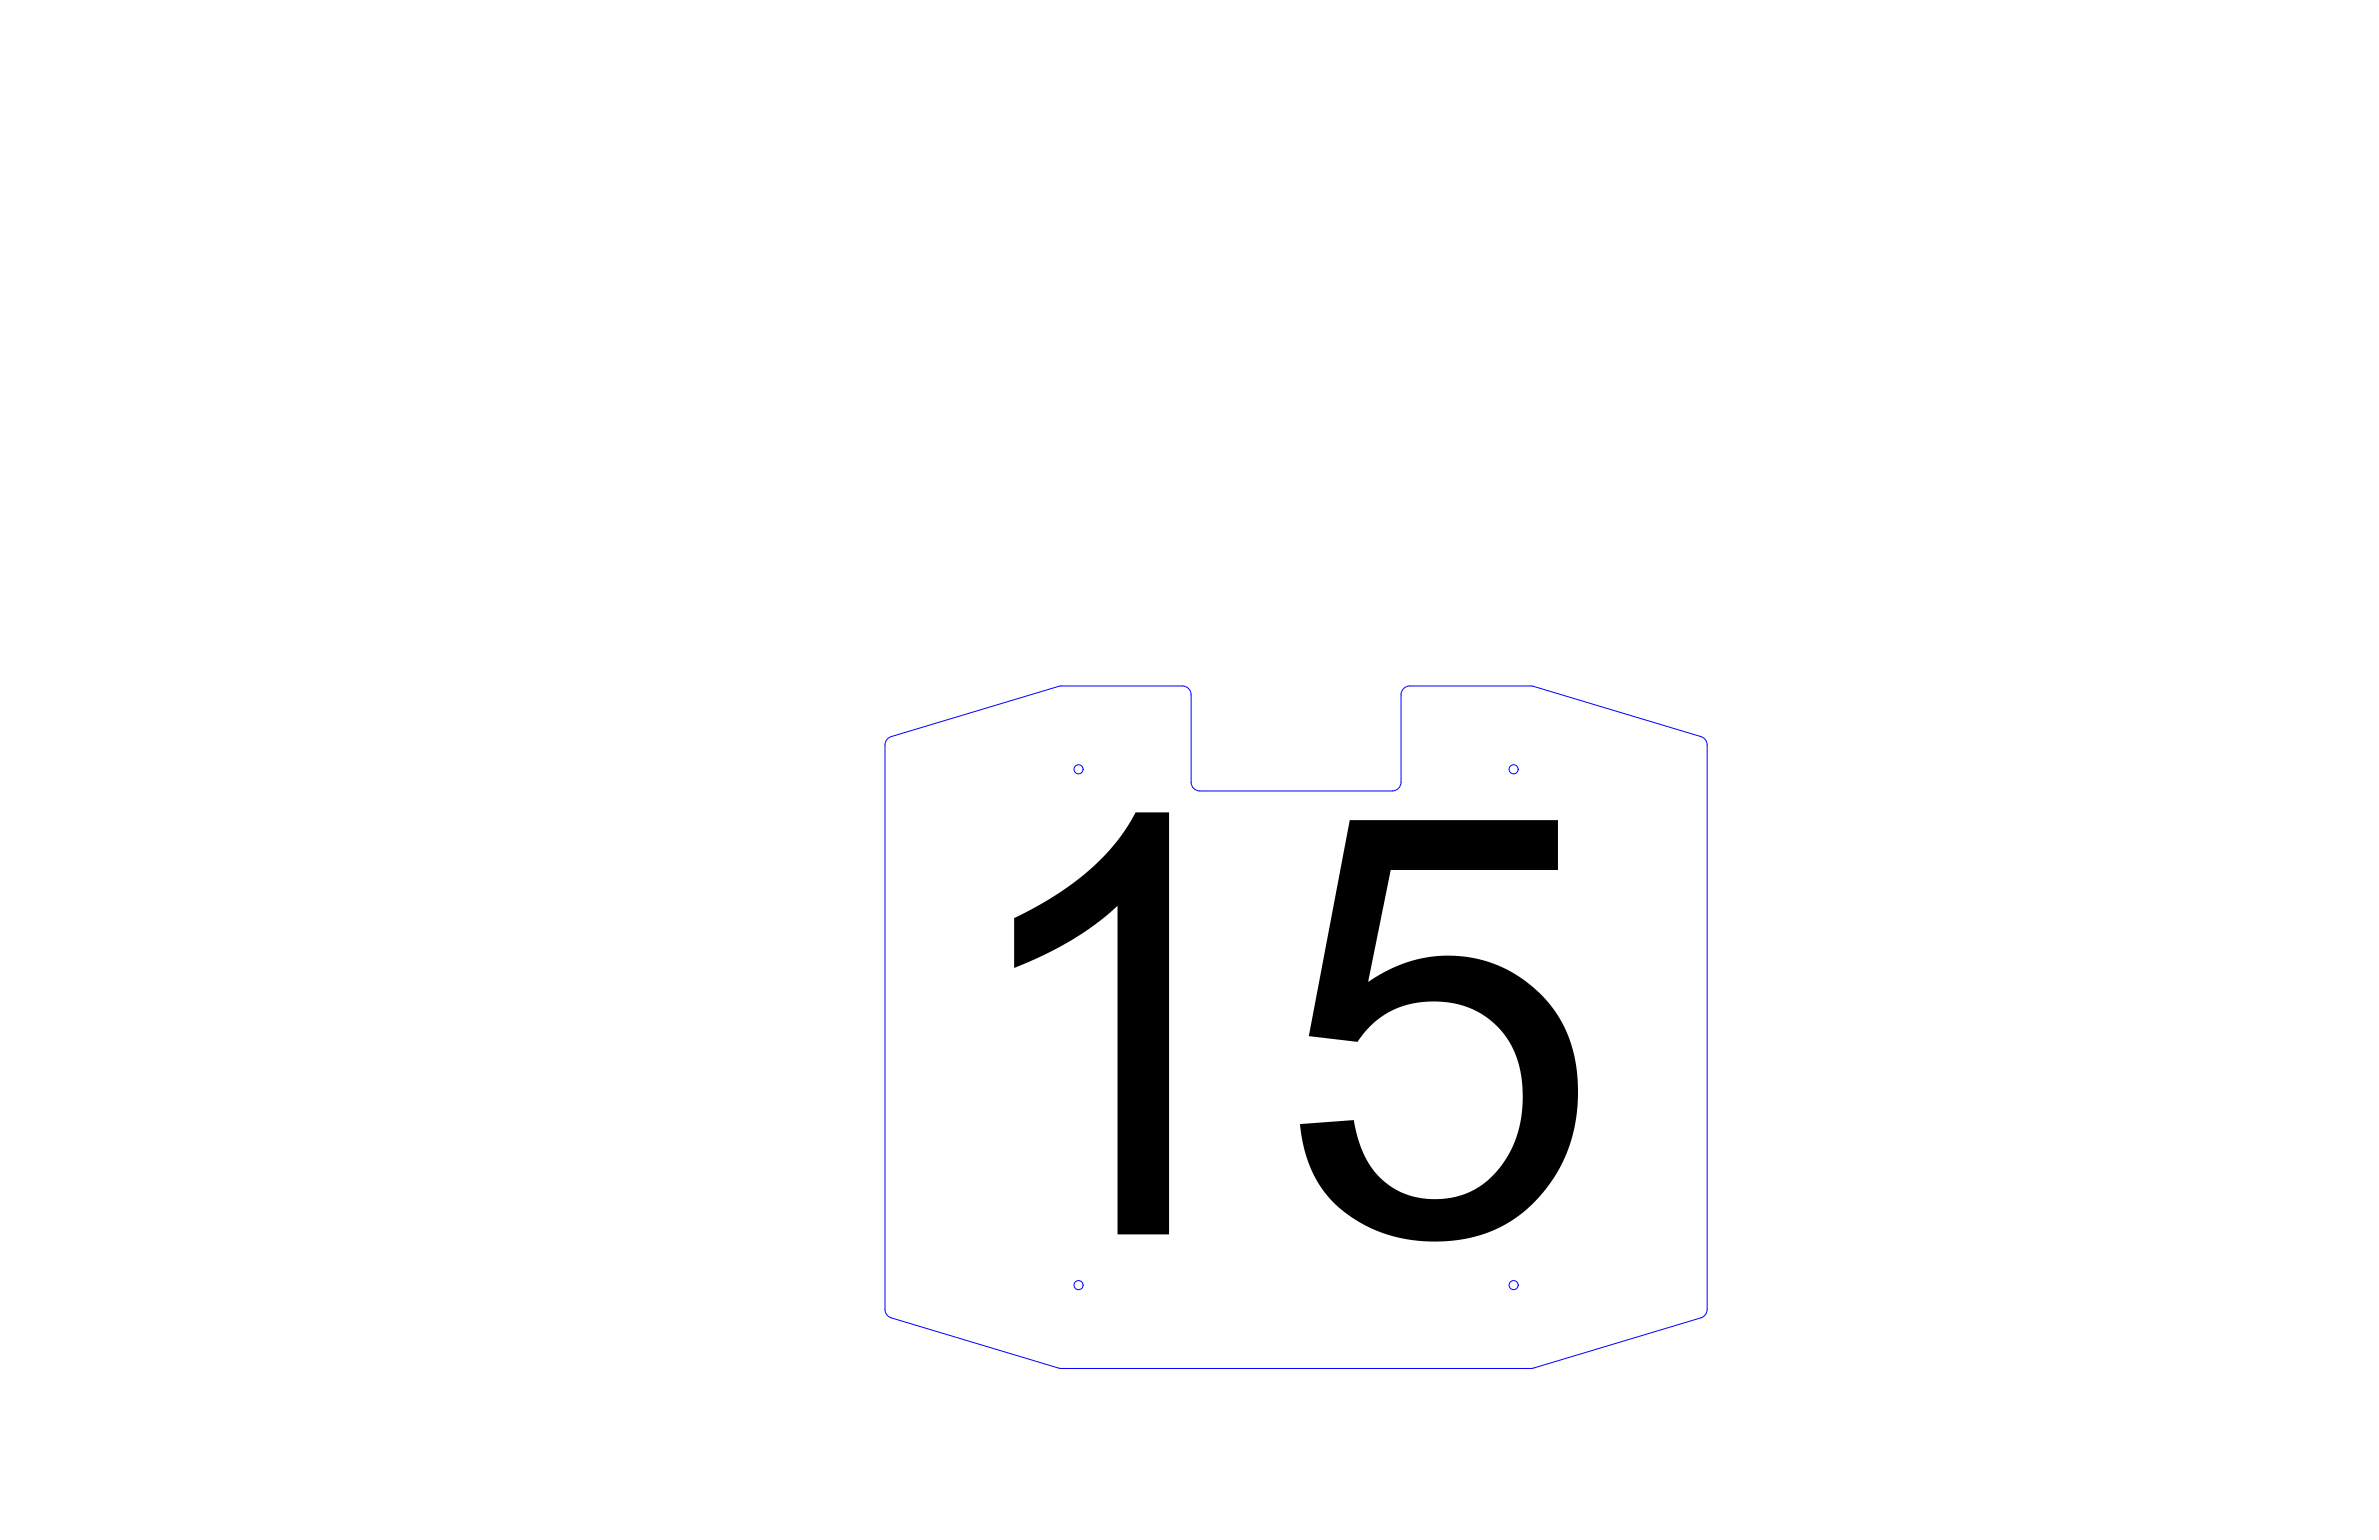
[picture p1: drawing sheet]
<svg xmlns="http://www.w3.org/2000/svg" width="864mm" height="559mm" viewBox="0 0 864 559" stroke-linecap="round" stroke-linejoin="round" font-family="sans-serif">
<!-- layer: 0 -->
<g fill="none" stroke="#00f" stroke-width=".36">
<path d="M429.2 248.9a3.2 3.2 0 0 1 3.2 3.2M429.2 248.9l-44.6 .1-61.1 18.3-1 .5-1 1.4-.2 1.1v204.8l.4 1.7 1.3 1.2 61.9 18.5 170.8 .1 61.7-18.4 1.5-.9 .6-1 .2-1.2v-204.8l-.2-1.1-1-1.4-1.1-.5-61-18.3-44.6-.1a3.2 3.2 0 0 0-3.2 3.2v31.7a3.2 3.2 0 0 1-3.2 3.2h-69.8a3.2 3.2 0 0 1-3.2-3.2v-31.7"/>
<circle cx="391.5" cy="279.1" r="1.65"/>
<circle cx="549.5" cy="279.1" r="1.65"/>
<circle cx="391.5" cy="466.3" r="1.65"/>
<circle cx="549.5" cy="466.3" r="1.65"/>
</g>
<path d="M490 297.6h75.6v18.1h-60.8l-8.2 40.6a48 48 0 0 1 65 6.9 49.7 49.7 0 0 1 11.2 36 53.5 53.5 0 0 1-29.7 46.8 55.9 55.9 0 0 1-54.4-5.7 42.5 42.5 0 0 1-16.6-30.9l-.2-1.5 19.5-1.5a36.4 36.4 0 0 0 10.2 21.6 29.9 29.9 0 0 0 35.3 2.7 38.1 38.1 0 0 0 15.9-32.8 34.2 34.2 0 0 0-10.1-26.2 34 34 0 0 0-32.3-7 30.8 30.8 0 0 0-17.6 13.4l-17.7-2.1zM368.1 333.1a101.9 101.9 0 0 0 38.4-29.2l2.9-4.2 2.8-4.9h12.2v153.1h-18.7v-119.2a115.1 115.1 0 0 1-37.6 22.5z" fill="#000"/>
</svg>
